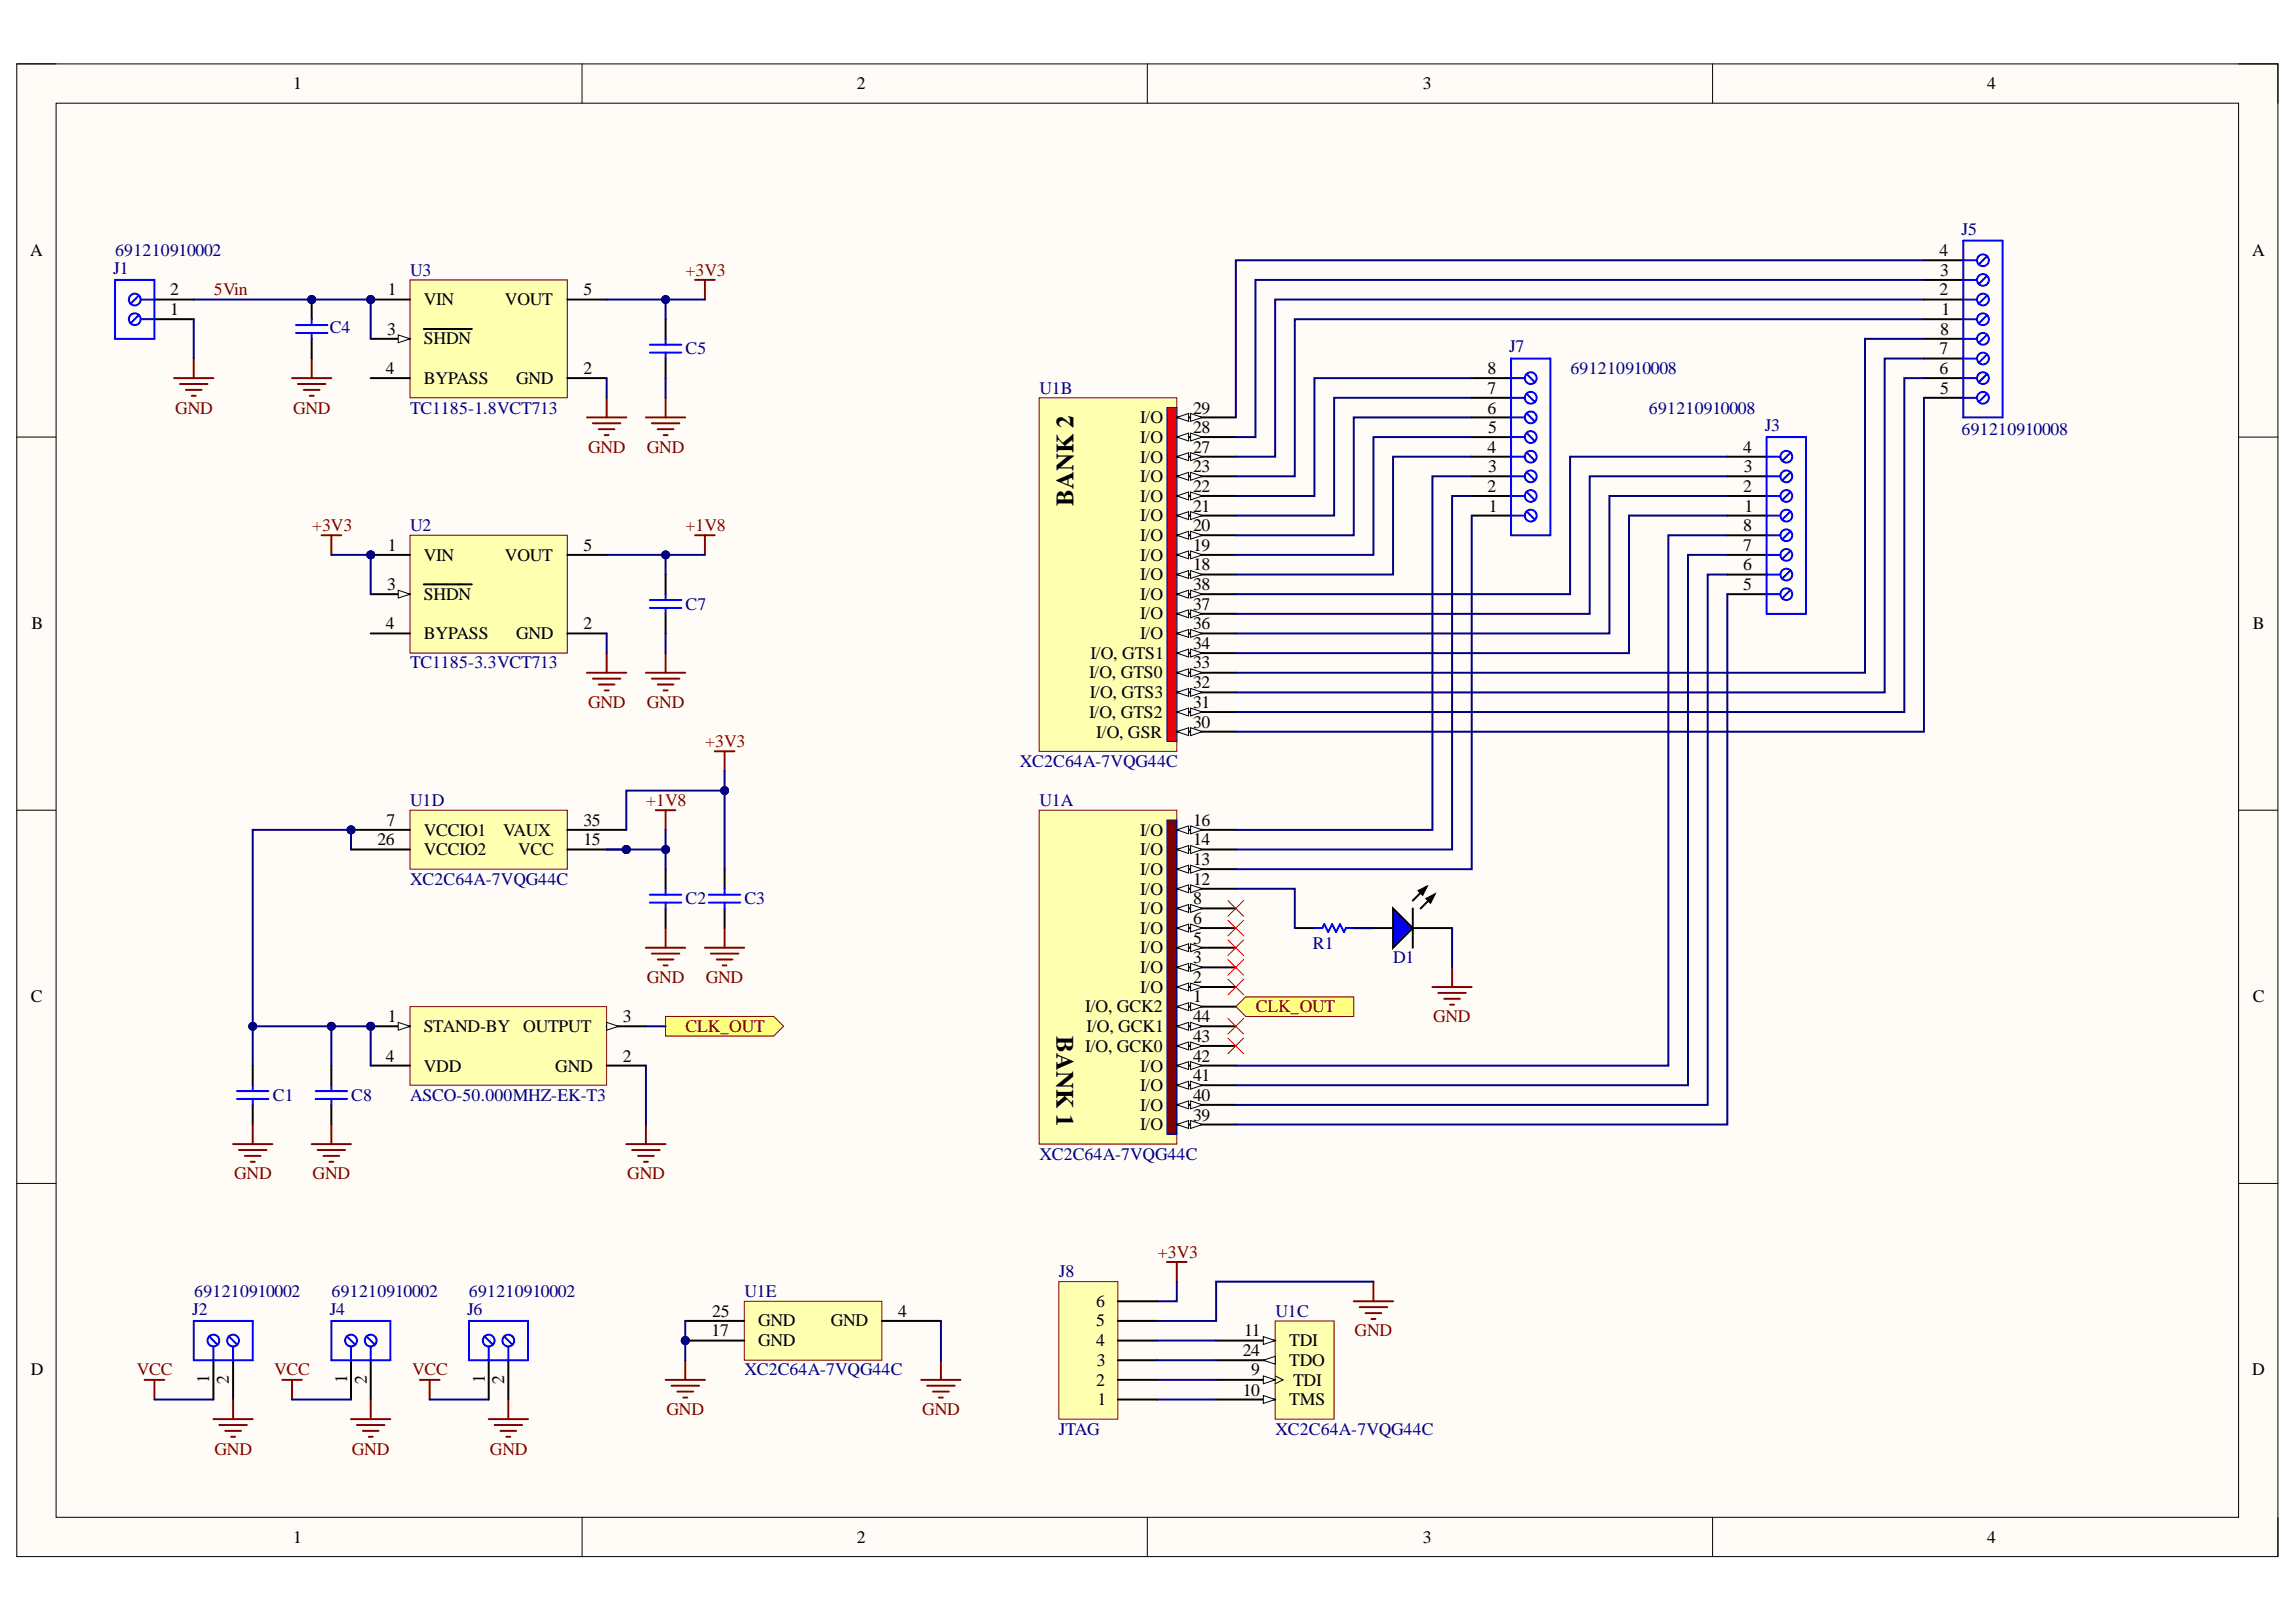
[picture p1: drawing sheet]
<svg xmlns="http://www.w3.org/2000/svg" width="297mm" height="210mm" viewBox="0 0 297 210" stroke-linecap="round" stroke-linejoin="round" font-family="sans-serif">
<defs><g id="words">
<g font-size="3.2">
<text x="138.9" y="65.4" transform="rotate(-90 138.9 65.4)">BANK 2</text>
<text x="136.7" y="134.1" transform="rotate(90 136.7 134.1)">BANK 1</text>
</g>
<g font-size="2.3">
<text x="37.9" y="11.6">1</text>
<text x="110.9" y="11.6">2</text>
<text x="184.1" y="11.6">3</text>
<text x="257.1" y="11.6">4</text>
<text x="3.9" y="33.1">A</text>
<text x="250.9" y="33.1">4</text>
<text x="251" y="35.7">3</text>
<text x="291.4" y="33.1">A</text>
<text x="22" y="40.8">1</text>
<text x="22" y="38.2">2</text>
<text x="50.2" y="38.2">1</text>
<text x="54.8" y="39.5">VIN</text>
<text x="65.3" y="39.5">VOUT</text>
<text x="75.5" y="38.2">5</text>
<text x="250.9" y="38.2">2</text>
<text x="251.2" y="40.8">1</text>
<text x="50.1" y="43.3">3</text>
<text x="54.8" y="44.6">SHDN</text>
<text x="250.9" y="45.8">7</text>
<text x="251" y="43.3">8</text>
<text x="49.9" y="48.4">4</text>
<text x="54.8" y="49.7">BYPASS</text>
<text x="66.8" y="49.7">GND</text>
<text x="75.5" y="48.4">2</text>
<text x="154.4" y="53.5">29</text>
<text x="192.4" y="53.5">6</text>
<text x="192.4" y="51">7</text>
<text x="192.4" y="48.4">8</text>
<text x="250.9" y="48.4">6</text>
<text x="251" y="51">5</text>
<text x="147.5" y="54.8">I/O</text>
<text x="147.5" y="57.3">I/O</text>
<text x="147.5" y="59.9">I/O</text>
<text x="154.4" y="56.1">28</text>
<text x="154.4" y="58.6">27</text>
<text x="192.4" y="58.6">4</text>
<text x="192.5" y="56.1">5</text>
<text x="225.5" y="58.6">4</text>
<text x="147.5" y="62.4">I/O</text>
<text x="147.5" y="64.9">I/O</text>
<text x="154.4" y="61.1">23</text>
<text x="154.4" y="63.7">22</text>
<text x="192.4" y="63.7">2</text>
<text x="192.5" y="61.1">3</text>
<text x="225.5" y="63.7">2</text>
<text x="225.6" y="61.1">3</text>
<text x="50.2" y="71.3">1</text>
<text x="75.5" y="71.3">5</text>
<text x="147.5" y="67.5">I/O</text>
<text x="147.5" y="70">I/O</text>
<text x="154.4" y="66.2">21</text>
<text x="154.4" y="68.7">20</text>
<text x="154.4" y="71.3">19</text>
<text x="192.6" y="66.2">1</text>
<text x="225.5" y="68.7">8</text>
<text x="225.5" y="71.3">7</text>
<text x="225.7" y="66.2">1</text>
<text x="50.1" y="76.4">3</text>
<text x="54.8" y="72.5">VIN</text>
<text x="54.8" y="77.6">SHDN</text>
<text x="65.3" y="72.5">VOUT</text>
<text x="147.5" y="72.5">I/O</text>
<text x="147.5" y="75.1">I/O</text>
<text x="147.5" y="77.6">I/O</text>
<text x="154.4" y="73.8">18</text>
<text x="154.4" y="76.4">38</text>
<text x="225.5" y="73.8">6</text>
<text x="225.5" y="76.4">5</text>
<text x="4.1" y="81.4">B</text>
<text x="49.9" y="81.4">4</text>
<text x="54.8" y="82.7">BYPASS</text>
<text x="66.8" y="82.7">GND</text>
<text x="75.5" y="81.4">2</text>
<text x="147.5" y="80.2">I/O</text>
<text x="147.5" y="82.7">I/O</text>
<text x="154.4" y="78.9">37</text>
<text x="154.4" y="81.4">36</text>
<text x="154.4" y="84">34</text>
<text x="291.4" y="81.4">B</text>
<text x="140.9" y="87.8">I/O, GTS0</text>
<text x="141.1" y="85.2">I/O, GTS1</text>
<text x="154.4" y="86.5">33</text>
<text x="154.4" y="89">32</text>
<text x="140.9" y="92.9">I/O, GTS2</text>
<text x="141" y="90.3">I/O, GTS3</text>
<text x="141.8" y="95.5">I/O, GSR</text>
<text x="154.4" y="91.6">31</text>
<text x="154.4" y="94.2">30</text>
<text x="50" y="106.9">7</text>
<text x="75.5" y="106.9">35</text>
<text x="154.4" y="106.9">16</text>
<text x="48.8" y="109.4">26</text>
<text x="54.8" y="108.1">VCCIO1</text>
<text x="54.8" y="110.7">VCCIO2</text>
<text x="65.1" y="108.1">VAUX</text>
<text x="67" y="110.7">VCC</text>
<text x="75.5" y="109.4">15</text>
<text x="147.5" y="113.2">I/O</text>
<text x="147.5" y="110.7">I/O</text>
<text x="147.5" y="108.1">I/O</text>
<text x="154.4" y="112">13</text>
<text x="154.4" y="109.4">14</text>
<text x="147.5" y="118.3">I/O</text>
<text x="147.5" y="115.8">I/O</text>
<text x="154.4" y="119.6">6</text>
<text x="154.4" y="117">8</text>
<text x="154.4" y="114.5">12</text>
<text x="147.5" y="125.9">I/O</text>
<text x="147.5" y="123.4">I/O</text>
<text x="147.5" y="120.8">I/O</text>
<text x="154.4" y="124.6">3</text>
<text x="154.4" y="122.1">5</text>
<text x="4" y="129.7">C</text>
<text x="140.4" y="131">I/O, GCK2</text>
<text x="147.5" y="128.4">I/O</text>
<text x="154.4" y="129.7">1</text>
<text x="154.4" y="127.2">2</text>
<text x="291.4" y="129.7">C</text>
<text x="49.9" y="137.4">4</text>
<text x="50.2" y="132.2">1</text>
<text x="54.8" y="133.5">STAND-BY</text>
<text x="67.7" y="133.5">OUTPUT</text>
<text x="80.6" y="132.2">3</text>
<text x="80.6" y="137.4">2</text>
<text x="140.4" y="136.1">I/O, GCK0</text>
<text x="140.6" y="133.5">I/O, GCK1</text>
<text x="154.4" y="137.4">42</text>
<text x="154.4" y="134.8">43</text>
<text x="154.4" y="132.2">44</text>
<text x="54.8" y="138.7">VDD</text>
<text x="71.8" y="138.7">GND</text>
<text x="147.5" y="143.7">I/O</text>
<text x="147.5" y="141.2">I/O</text>
<text x="147.5" y="138.7">I/O</text>
<text x="154.4" y="142.5">40</text>
<text x="154.4" y="139.9">41</text>
<text x="147.5" y="146.3">I/O</text>
<text x="154.4" y="145">39</text>
<text x="92.1" y="172.9">17</text>
<text x="92.2" y="170.4">25</text>
<text x="98.1" y="171.7">GND</text>
<text x="107.5" y="171.7">GND</text>
<text x="116.2" y="170.4">4</text>
<text x="141.8" y="171.7">5</text>
<text x="141.8" y="169.1">6</text>
<text x="161" y="172.9">11</text>
<text x="4" y="178">D</text>
<text x="27.1" y="178.9" transform="rotate(-90 27.1 178.9)">1</text>
<text x="29.6" y="179.1" transform="rotate(-90 29.6 179.1)">2</text>
<text x="44.9" y="178.9" transform="rotate(-90 44.9 178.9)">1</text>
<text x="47.5" y="179.1" transform="rotate(-90 47.5 179.1)">2</text>
<text x="62.7" y="178.9" transform="rotate(-90 62.7 178.9)">1</text>
<text x="65.2" y="179.1" transform="rotate(-90 65.2 179.1)">2</text>
<text x="98.1" y="174.2">GND</text>
<text x="141.8" y="179.3">2</text>
<text x="141.8" y="174.2">4</text>
<text x="141.9" y="176.7">3</text>
<text x="160.8" y="175.5">24</text>
<text x="161.9" y="178">9</text>
<text x="166.8" y="174.2">TDI</text>
<text x="166.8" y="176.7">TDO</text>
<text x="167.3" y="179.3">TDI</text>
<text x="291.4" y="178">D</text>
<text x="142" y="181.9">1</text>
<text x="160.8" y="180.6">10</text>
<text x="166.8" y="181.9">TMS</text>
<text x="37.9" y="199.6">1</text>
<text x="110.9" y="199.6">2</text>
<text x="184.1" y="199.6">3</text>
<text x="257.1" y="199.6">4</text>
</g>
<g font-size="2.3" fill="#000080">
<text x="14.6" y="35.4">J1</text>
<text x="14.9" y="33.1">691210910002</text>
<text x="53.1" y="35.7">U3</text>
<text x="253.8" y="30.4">J5</text>
<text x="42.6" y="43">C4</text>
<text x="88.7" y="45.8">C5</text>
<text x="195.2" y="45.6">J7</text>
<text x="53.1" y="53.5">TC1185-1.8VCT713</text>
<text x="134.5" y="51">U1B</text>
<text x="203.2" y="48.4">691210910008</text>
<text x="213.3" y="53.5">691210910008</text>
<text x="228.3" y="55.8">J3</text>
<text x="253.8" y="56.3">691210910008</text>
<text x="53.1" y="68.7">U2</text>
<text x="88.7" y="78.9">C7</text>
<text x="53.1" y="86.5">TC1185-3.3VCT713</text>
<text x="131.9" y="99.3">XC2C64A-7VQG44C</text>
<text x="53.1" y="104.3">U1D</text>
<text x="134.5" y="104.3">U1A</text>
<text x="53.1" y="114.5">XC2C64A-7VQG44C</text>
<text x="88.7" y="117">C2</text>
<text x="96.3" y="117">C3</text>
<text x="169.8" y="122.9">R1</text>
<text x="180.2" y="124.6">D1</text>
<text x="35.3" y="142.5">C1</text>
<text x="45.4" y="142.5">C8</text>
<text x="53.1" y="142.5">ASCO-50.000MHZ-EK-T3</text>
<text x="134.5" y="150.1">XC2C64A-7VQG44C</text>
<text x="25.1" y="167.8">691210910002</text>
<text x="42.9" y="167.8">691210910002</text>
<text x="60.7" y="167.8">691210910002</text>
<text x="96.3" y="167.8">U1E</text>
<text x="137" y="165.3">J8</text>
<text x="24.9" y="170.1">J2</text>
<text x="42.6" y="170.1">J4</text>
<text x="60.4" y="170.1">J6</text>
<text x="165" y="170.4">U1C</text>
<text x="96.3" y="178">XC2C64A-7VQG44C</text>
<text x="137" y="185.7">JTAG</text>
<text x="165" y="185.7">XC2C64A-7VQG44C</text>
</g>
<g font-size="2.3" fill="#800000">
<text x="88.7" y="35.7">+3V3</text>
<text x="27.7" y="38.2">5Vin</text>
<text x="22.7" y="53.5">GND</text>
<text x="37.9" y="53.5">GND</text>
<text x="76.1" y="58.6">GND</text>
<text x="83.7" y="58.6">GND</text>
<text x="40.4" y="68.7">+3V3</text>
<text x="88.7" y="68.7">+1V8</text>
<text x="76.1" y="91.6">GND</text>
<text x="83.7" y="91.6">GND</text>
<text x="91.2" y="96.7">+3V3</text>
<text x="83.6" y="104.3">+1V8</text>
<text x="83.7" y="127.2">GND</text>
<text x="91.3" y="127.2">GND</text>
<text x="162.5" y="131">CLK_OUT</text>
<text x="88.7" y="133.5">CLK_OUT</text>
<text x="185.4" y="132.2">GND</text>
<text x="30.3" y="152.6">GND</text>
<text x="40.4" y="152.6">GND</text>
<text x="81.2" y="152.6">GND</text>
<text x="149.8" y="162.8">+3V3</text>
<text x="175.3" y="172.9">GND</text>
<text x="17.7" y="178">VCC</text>
<text x="35.5" y="178">VCC</text>
<text x="53.3" y="178">VCC</text>
<text x="86.2" y="183.2">GND</text>
<text x="119.3" y="183.2">GND</text>
<text x="27.8" y="188.2">GND</text>
<text x="45.5" y="188.2">GND</text>
<text x="63.4" y="188.2">GND</text>
</g>
</g></defs>
<path d="M2.2 8.3h292.5v193.1h-292.5z" fill-rule="evenodd" fill="#fffcf8"/>
<path d="M2.2 8.3h292.5v193.1h-292.5z" fill="none" stroke="#000" stroke-width=".13"/>
<path d="M7.3 13.4h282.3v183h-282.3z" fill-rule="evenodd" fill="#fffcf8"/>
<g fill="none" stroke="#000" stroke-width=".13">
<path d="M2.2 8.3h5.1M7.3 13.4h282.3v183h-282.3zM75.3 8.3v5M148.4 8.3v5M221.6 8.3v5.1M289.6 8.3h5.1v5.1M2.2 56.6h5.1M289.6 56.6h5.1M2.2 104.8h5.1M289.6 104.8h5.1M2.2 153.1h5.1M289.6 153.1h5.1"/>
<path d="M75.3 196.4v5M148.4 196.4v5M221.6 196.4v5M294.7 196.4v5"/>
</g>
<g fill="none" stroke="#000" stroke-width=".25">
<path d="M20 38.8h5.1M248.9 33.7h5.1M248.9 36.2h5.1M248.9 38.8h5.1M20 41.3h5.1M248.9 41.3h5.1M248.9 43.8h5.1M248.9 46.4h5.1M248.9 48.9h5.1M248.9 51.5h5.1M27.6 176v5.1M30.2 176v5.1"/>
<path d="M45.4 176v5.1M48 176v5.1M63.2 176v5.1M65.8 176v5.1"/>
</g>
<g fill="none" stroke="#00f" stroke-width=".25">
<path d="M14.9 36.2h5.1v7.6h-5.1zM18 38.2l-1.1 1.1M18.2 38.8h1.8M254 33.7h1.8M254 36.2h1.8M254 38.8h1.8M254 31.1h5.1v22.9h-5.1zM257.1 33.1l-1.1 1.1M257.1 35.7l-1.1 1.1M257.1 38.2l-1.1 1.1M18 40.8l-1.1 1M18.2 41.3h1.8"/>
<path d="M254 41.3h1.8M254 43.8h1.8M254 46.4h1.8M254 48.9h1.8M254 51.5h1.8M257.1 40.8l-1.1 1.1M257.1 43.3l-1.1 1.1M257.1 45.9l-1.1 1M257.1 48.4l-1.1 1.1M257.1 50.9l-1.1 1.1M25.1 170.9h7.6v5.1h-7.6zM27.1 172.9l1 1.1"/>
<path d="M27.6 174.2v1.8M29.6 172.9l1.1 1.1M30.2 174.2v1.8M42.9 170.9h7.6v5.1h-7.6v-5.1M44.9 172.9l1.1 1.1M45.4 174.2v1.8M47.4 172.9l1.1 1.1M48 174.2v1.8M60.7 170.9h7.6v5.1h-7.6zM62.7 172.9l1.1 1.1M63.2 174.2v1.8M65.2 172.9l1.1 1.1"/>
<path d="M65.8 174.2v1.8"/>
<circle cx="17.4" cy="38.8" r=".76"/>
<circle cx="256.5" cy="38.8" r=".76"/>
<circle cx="256.5" cy="33.7" r=".76"/>
<circle cx="256.5" cy="36.2" r=".76"/>
<circle cx="17.4" cy="41.3" r=".76"/>
<circle cx="256.5" cy="46.4" r=".76"/>
<circle cx="256.5" cy="43.9" r=".76"/>
<circle cx="256.5" cy="48.9" r=".76"/>
<circle cx="256.5" cy="41.3" r=".76"/>
<circle cx="256.5" cy="51.5" r=".76"/>
<circle cx="27.6" cy="173.5" r=".76"/>
<circle cx="30.1" cy="173.5" r=".76"/>
<circle cx="45.4" cy="173.5" r=".76"/>
<circle cx="48" cy="173.5" r=".76"/>
<circle cx="63.2" cy="173.5" r=".76"/>
<circle cx="65.8" cy="173.5" r=".76"/>
</g>
<g fill="none" stroke="#800000" stroke-width=".25">
<path d="M22.5 48.9h5.1M23.3 49.7h3.5M24 50.5h2.1M24.8 51.2h.5M25.1 46.4v2.5M18.7 178.6h2.6M20 178.6v2.5M36.5 178.6h2.6M37.8 178.6v2.5M54.3 178.6h2.6M55.6 178.6v2.5M27.6 183.7h5.1"/>
<path d="M28.4 184.4h3.5M29.1 185.2h2.1M29.9 185.9h.5M30.2 181.1v2.6M45.4 183.7h5.1M46.2 184.4h3.5M46.9 185.2h2.1M47.7 185.9h.5M48 181.1v2.6M63.2 183.7h5.1M64 184.4h3.6M64.7 185.2h2.1"/>
<path d="M65.5 185.9h.5M65.8 181.1v2.6"/>
</g>
<path d="M134.4 51.5h17.8v45.7h-17.8z" fill-rule="evenodd" fill="#ffffb0"/>
<path d="M134.4 51.5h17.8v45.7h-17.8z" fill="none" stroke="#800000" stroke-width=".13"/>
<path d="M151 52.7h1.2v43.3h-1.2z" fill-rule="evenodd" fill="#f00"/>
<path d="M151 52.7h1.2v43.3h-1.2z" fill="none" stroke="#000080" stroke-width=".13"/>
<path d="M152.2 54h7.7" fill="none" stroke="#000" stroke-width=".25"/>
<path d="M152.2 54l1.6-.5v1z" fill="#f8fcff"/>
<path d="M152.2 54l1.6-.5v1z" fill="none" stroke="#000" stroke-width=".13"/>
<path d="M154 53.5l1.6 .5-1.6 .5z" fill="#f8fcff"/>
<path d="M154 53.5l1.6 .5-1.6 .5z" fill="none" stroke="#000" stroke-width=".13"/>
<path d="M152.2 56.6h7.7" fill="none" stroke="#000" stroke-width=".25"/>
<path d="M152.2 56.6l1.6-.6v1.1z" fill="#f8fcff"/>
<path d="M152.2 56.6l1.6-.6v1.1z" fill="none" stroke="#000" stroke-width=".13"/>
<path d="M154 56l1.6 .6-1.6 .5z" fill="#f8fcff"/>
<path d="M154 56l1.6 .6-1.6 .5z" fill="none" stroke="#000" stroke-width=".13"/>
<path d="M152.2 59.1h7.7" fill="none" stroke="#000" stroke-width=".25"/>
<path d="M152.2 59.1l1.6-.5v1z" fill="#f8fcff"/>
<path d="M152.2 59.1l1.6-.5v1z" fill="none" stroke="#000" stroke-width=".13"/>
<path d="M154 58.6l1.6 .5-1.6 .5z" fill="#f8fcff"/>
<path d="M154 58.6l1.6 .5-1.6 .5z" fill="none" stroke="#000" stroke-width=".13"/>
<path d="M152.2 61.6h7.7" fill="none" stroke="#000" stroke-width=".25"/>
<path d="M152.2 61.6l1.6-.5v1.1z" fill="#f8fcff"/>
<path d="M152.2 61.6l1.6-.5v1.1z" fill="none" stroke="#000" stroke-width=".13"/>
<path d="M154 61.1l1.6 .5-1.6 .6z" fill="#f8fcff"/>
<path d="M154 61.1l1.6 .5-1.6 .6z" fill="none" stroke="#000" stroke-width=".13"/>
<path d="M152.2 64.2h7.7" fill="none" stroke="#000" stroke-width=".25"/>
<path d="M152.2 64.2l1.6-.5v1z" fill="#f8fcff"/>
<path d="M152.2 64.2l1.6-.5v1z" fill="none" stroke="#000" stroke-width=".13"/>
<path d="M154 63.7l1.6 .5-1.6 .5z" fill="#f8fcff"/>
<path d="M154 63.7l1.6 .5-1.6 .5z" fill="none" stroke="#000" stroke-width=".13"/>
<path d="M152.2 66.7h7.7" fill="none" stroke="#000" stroke-width=".25"/>
<path d="M152.2 66.7l1.6-.5v1z" fill="#f8fcff"/>
<path d="M152.2 66.7l1.6-.5v1z" fill="none" stroke="#000" stroke-width=".13"/>
<path d="M154 66.2l1.6 .5-1.6 .5z" fill="#f8fcff"/>
<path d="M154 66.2l1.6 .5-1.6 .5z" fill="none" stroke="#000" stroke-width=".13"/>
<path d="M152.2 69.3h7.7" fill="none" stroke="#000" stroke-width=".25"/>
<path d="M152.2 69.3l1.6-.5v1z" fill="#f8fcff"/>
<path d="M152.2 69.3l1.6-.5v1z" fill="none" stroke="#000" stroke-width=".13"/>
<path d="M154 68.8l1.6 .5-1.6 .5z" fill="#f8fcff"/>
<path d="M154 68.8l1.6 .5-1.6 .5z" fill="none" stroke="#000" stroke-width=".13"/>
<path d="M152.2 71.8h7.7" fill="none" stroke="#000" stroke-width=".25"/>
<path d="M152.2 71.8l1.6-.5v1z" fill="#f8fcff"/>
<path d="M152.2 71.8l1.6-.5v1z" fill="none" stroke="#000" stroke-width=".13"/>
<path d="M154 71.3l1.6 .5-1.6 .5z" fill="#f8fcff"/>
<path d="M154 71.3l1.6 .5-1.6 .5z" fill="none" stroke="#000" stroke-width=".13"/>
<path d="M152.2 74.3h7.7" fill="none" stroke="#000" stroke-width=".25"/>
<path d="M152.2 74.3l1.6-.5v1.1z" fill="#f8fcff"/>
<path d="M152.2 74.3l1.6-.5v1.1z" fill="none" stroke="#000" stroke-width=".13"/>
<path d="M154 73.8l1.6 .5-1.6 .6z" fill="#f8fcff"/>
<path d="M154 73.8l1.6 .5-1.6 .6z" fill="none" stroke="#000" stroke-width=".13"/>
<path d="M152.2 76.9h7.7" fill="none" stroke="#000" stroke-width=".25"/>
<path d="M152.2 76.9l1.6-.5v1z" fill="#f8fcff"/>
<path d="M152.2 76.9l1.6-.5v1z" fill="none" stroke="#000" stroke-width=".13"/>
<path d="M154 76.4l1.6 .5-1.6 .5z" fill="#f8fcff"/>
<path d="M154 76.4l1.6 .5-1.6 .5z" fill="none" stroke="#000" stroke-width=".13"/>
<path d="M152.2 79.4h7.7" fill="none" stroke="#000" stroke-width=".25"/>
<path d="M152.2 79.4l1.6-.5v1z" fill="#f8fcff"/>
<path d="M152.2 79.4l1.6-.5v1z" fill="none" stroke="#000" stroke-width=".13"/>
<path d="M154 78.9l1.6 .5-1.6 .5z" fill="#f8fcff"/>
<path d="M154 78.9l1.6 .5-1.6 .5z" fill="none" stroke="#000" stroke-width=".13"/>
<path d="M152.2 82h7.7" fill="none" stroke="#000" stroke-width=".25"/>
<path d="M152.2 82l1.6-.5v1z" fill="#f8fcff"/>
<path d="M152.2 82l1.6-.5v1z" fill="none" stroke="#000" stroke-width=".13"/>
<path d="M154 81.5l1.6 .5-1.6 .5z" fill="#f8fcff"/>
<path d="M154 81.5l1.6 .5-1.6 .5z" fill="none" stroke="#000" stroke-width=".13"/>
<path d="M152.2 84.5h7.7" fill="none" stroke="#000" stroke-width=".25"/>
<path d="M152.2 84.5l1.6-.5v1z" fill="#f8fcff"/>
<path d="M152.2 84.5l1.6-.5v1z" fill="none" stroke="#000" stroke-width=".13"/>
<path d="M154 84l1.6 .5-1.6 .5z" fill="#f8fcff"/>
<path d="M154 84l1.6 .5-1.6 .5z" fill="none" stroke="#000" stroke-width=".13"/>
<path d="M152.2 87.1h7.7" fill="none" stroke="#000" stroke-width=".25"/>
<path d="M152.2 87.1l1.6-.5v1z" fill="#f8fcff"/>
<path d="M152.2 87.1l1.6-.5v1z" fill="none" stroke="#000" stroke-width=".13"/>
<path d="M154 86.6l1.6 .5-1.6 .5z" fill="#f8fcff"/>
<path d="M154 86.6l1.6 .5-1.6 .5z" fill="none" stroke="#000" stroke-width=".13"/>
<path d="M152.2 89.6h7.7" fill="none" stroke="#000" stroke-width=".25"/>
<path d="M152.2 89.6l1.6-.5v1z" fill="#f8fcff"/>
<path d="M152.2 89.6l1.6-.5v1z" fill="none" stroke="#000" stroke-width=".13"/>
<path d="M154 89.1l1.6 .5-1.6 .5z" fill="#f8fcff"/>
<path d="M154 89.1l1.6 .5-1.6 .5z" fill="none" stroke="#000" stroke-width=".13"/>
<path d="M152.2 92.1h7.7" fill="none" stroke="#000" stroke-width=".25"/>
<path d="M152.2 92.1l1.6-.5v1.1z" fill="#f8fcff"/>
<path d="M152.2 92.1l1.6-.5v1.1z" fill="none" stroke="#000" stroke-width=".13"/>
<path d="M154 91.6l1.6 .5-1.6 .6z" fill="#f8fcff"/>
<path d="M154 91.6l1.6 .5-1.6 .6z" fill="none" stroke="#000" stroke-width=".13"/>
<path d="M152.2 94.7h7.7" fill="none" stroke="#000" stroke-width=".25"/>
<path d="M152.2 94.7l1.6-.5v1z" fill="#f8fcff"/>
<path d="M152.2 94.7l1.6-.5v1z" fill="none" stroke="#000" stroke-width=".13"/>
<path d="M154 94.2l1.6 .5-1.6 .5z" fill="#f8fcff"/>
<path d="M154 94.2l1.6 .5-1.6 .5z" fill="none" stroke="#000" stroke-width=".13"/>
<path d="M165 170.9h7.6v12.8h-7.6z" fill-rule="evenodd" fill="#ffffb0"/>
<path d="M165 170.9h7.6v12.8h-7.6z" fill="none" stroke="#800000" stroke-width=".13"/>
<path d="M157.3 178.6h7.7" fill="none" stroke="#000" stroke-width=".25"/>
<path d="M163.4 178.1l1.6 .5-1.6 .5z" fill="#f8fcff"/>
<path d="M163.4 178.1l1.6 .5-1.6 .5zM165 178.1l1 .5-1 .5" fill="none" stroke="#000" stroke-width=".13"/>
<path d="M157.3 173.5h7.7" fill="none" stroke="#000" stroke-width=".25"/>
<path d="M163.4 173l1.6 .5-1.6 .5z" fill="#f8fcff"/>
<path d="M163.4 173l1.6 .5-1.6 .5z" fill="none" stroke="#000" stroke-width=".13"/>
<path d="M157.3 176h7.7" fill="none" stroke="#000" stroke-width=".25"/>
<path d="M163.4 176l1.6-.5v1z" fill="#f8fcff"/>
<path d="M163.4 176l1.6-.5v1z" fill="none" stroke="#000" stroke-width=".13"/>
<path d="M157.3 181.1h7.7" fill="none" stroke="#000" stroke-width=".25"/>
<path d="M163.4 180.6l1.6 .5-1.6 .5z" fill="#f8fcff"/>
<path d="M163.4 180.6l1.6 .5-1.6 .5z" fill="none" stroke="#000" stroke-width=".13"/>
<circle cx="81" cy="109.9" r=".51" fill="#000080"/>
<circle cx="81" cy="109.9" r=".51" fill="none" stroke="#000080" stroke-width=".13"/>
<circle cx="45.4" cy="107.4" r=".51" fill="#000080"/>
<circle cx="45.4" cy="107.4" r=".51" fill="none" stroke="#000080" stroke-width=".13"/>
<path d="M53 104.8h20.4v7.7h-20.4z" fill-rule="evenodd" fill="#ffffb0"/>
<path d="M53 104.8h20.4v7.7h-20.4z" fill="none" stroke="#800000" stroke-width=".13"/>
<path d="M73.4 107.4h7.6M73.4 109.9h7.6" fill="none" stroke="#000" stroke-width=".25"/>
<circle cx="81" cy="109.9" r=".51" fill="#000080"/>
<circle cx="81" cy="109.9" r=".51" fill="none" stroke="#000080" stroke-width=".13"/>
<path d="M45.4 107.4h7.6" fill="none" stroke="#000" stroke-width=".25"/>
<circle cx="45.4" cy="107.4" r=".51" fill="#000080"/>
<circle cx="45.4" cy="107.4" r=".51" fill="none" stroke="#000080" stroke-width=".13"/>
<path d="M45.4 109.9h7.6" fill="none" stroke="#000" stroke-width=".25"/>
<circle cx="88.7" cy="173.5" r=".51" fill="#000080"/>
<circle cx="88.7" cy="173.5" r=".51" fill="none" stroke="#000080" stroke-width=".13"/>
<path d="M96.3 168.4h17.8v7.6h-17.8z" fill-rule="evenodd" fill="#ffffb0"/>
<path d="M96.3 168.4h17.8v7.6h-17.8z" fill="none" stroke="#800000" stroke-width=".13"/>
<path d="M88.7 173.5h7.6M114.1 170.9h7.6" fill="none" stroke="#000" stroke-width=".25"/>
<circle cx="88.7" cy="173.5" r=".51" fill="#000080"/>
<circle cx="88.7" cy="173.5" r=".51" fill="none" stroke="#000080" stroke-width=".13"/>
<path d="M190.4 59.1h5.1M190.4 56.6h5.1M190.4 54h5.1M190.4 51.5h5.1M190.4 48.9h5.1M190.4 66.7h5.1M190.4 64.2h5.1M190.4 61.6h5.1M88.7 170.9h7.6" fill="none" stroke="#000" stroke-width=".25"/>
<path d="M86.1 178.6h5.1M86.9 179.3h3.5M88.7 176v2.6M119.2 178.6h5.1M119.9 179.3h3.6M121.7 176v2.6M87.6 180.1h2.1M88.4 180.9h.5M120.7 180.1h2M121.5 180.9h.5" fill="none" stroke="#800000" stroke-width=".25"/>
<g fill="none" stroke="#00f" stroke-width=".25">
<path d="M195.5 59.1h1.8M195.5 56.6h1.8M195.5 54h1.8M195.5 51.5h1.8M195.5 46.4h5.1v22.9h-5.1zM195.5 48.9h1.8M197.5 58.6l1.1 1M197.5 56l1.1 1.1M197.5 53.5l1.1 1.1M197.5 50.9l1.1 1.1M197.5 48.4l1.1 1.1M195.5 66.7h1.8"/>
<path d="M195.5 64.2h1.8M195.5 61.6h1.8M197.5 66.2l1.1 1.1M197.5 63.6l1.1 1.1M197.5 61.1l1.1 1.1"/>
<circle cx="198" cy="59.1" r=".76"/>
<circle cx="198" cy="48.9" r=".76"/>
<circle cx="198" cy="54" r=".76"/>
<circle cx="198" cy="51.5" r=".77"/>
<circle cx="198" cy="56.6" r=".77"/>
<circle cx="198" cy="64.2" r=".76"/>
<circle cx="198" cy="61.6" r=".77"/>
<circle cx="198" cy="66.7" r=".77"/>
</g>
<path d="M134.4 104.8h17.8v43.3h-17.8z" fill-rule="evenodd" fill="#ffffb0"/>
<path d="M134.4 104.8h17.8v43.3h-17.8z" fill="none" stroke="#800000" stroke-width=".13"/>
<path d="M151 106.1h1.2v40.7h-1.2z" fill-rule="evenodd" fill="#800000"/>
<path d="M151 106.1h1.2v40.7h-1.2z" fill="none" stroke="#000080" stroke-width=".13"/>
<path d="M152.2 145.5h7.7" fill="none" stroke="#000" stroke-width=".25"/>
<path d="M152.2 145.5l1.6-.5v1z" fill="#f8fcff"/>
<path d="M152.2 145.5l1.6-.5v1z" fill="none" stroke="#000" stroke-width=".13"/>
<path d="M154 145l1.6 .5-1.6 .5z" fill="#f8fcff"/>
<path d="M154 145l1.6 .5-1.6 .5z" fill="none" stroke="#000" stroke-width=".13"/>
<path d="M152.2 143h7.7" fill="none" stroke="#000" stroke-width=".25"/>
<path d="M152.2 143l1.6-.5v1z" fill="#f8fcff"/>
<path d="M152.2 143l1.6-.5v1z" fill="none" stroke="#000" stroke-width=".13"/>
<path d="M154 142.5l1.6 .5-1.6 .5z" fill="#f8fcff"/>
<path d="M154 142.5l1.6 .5-1.6 .5z" fill="none" stroke="#000" stroke-width=".13"/>
<path d="M152.2 140.4h7.7" fill="none" stroke="#000" stroke-width=".25"/>
<path d="M152.2 140.4l1.6-.5v1z" fill="#f8fcff"/>
<path d="M152.2 140.4l1.6-.5v1z" fill="none" stroke="#000" stroke-width=".13"/>
<path d="M154 139.9l1.6 .5-1.6 .5z" fill="#f8fcff"/>
<path d="M154 139.9l1.6 .5-1.6 .5z" fill="none" stroke="#000" stroke-width=".13"/>
<path d="M152.2 137.9h7.7" fill="none" stroke="#000" stroke-width=".25"/>
<path d="M152.2 137.9l1.6-.5v1z" fill="#f8fcff"/>
<path d="M152.2 137.9l1.6-.5v1z" fill="none" stroke="#000" stroke-width=".13"/>
<path d="M154 137.4l1.6 .5-1.6 .5z" fill="#f8fcff"/>
<path d="M154 137.4l1.6 .5-1.6 .5z" fill="none" stroke="#000" stroke-width=".13"/>
<path d="M152.2 135.4h7.7" fill="none" stroke="#000" stroke-width=".25"/>
<path d="M152.2 135.4l1.6-.6v1.1z" fill="#f8fcff"/>
<path d="M152.2 135.4l1.6-.6v1.1z" fill="none" stroke="#000" stroke-width=".13"/>
<path d="M154 134.8l1.6 .6-1.6 .5z" fill="#f8fcff"/>
<path d="M154 134.8l1.6 .6-1.6 .5z" fill="none" stroke="#000" stroke-width=".13"/>
<path d="M152.2 132.8h7.7" fill="none" stroke="#000" stroke-width=".25"/>
<path d="M152.2 132.8l1.6-.5v1z" fill="#f8fcff"/>
<path d="M152.2 132.8l1.6-.5v1z" fill="none" stroke="#000" stroke-width=".13"/>
<path d="M154 132.3l1.6 .5-1.6 .5z" fill="#f8fcff"/>
<path d="M154 132.3l1.6 .5-1.6 .5z" fill="none" stroke="#000" stroke-width=".13"/>
<path d="M152.2 130.3h7.7" fill="none" stroke="#000" stroke-width=".25"/>
<path d="M152.2 130.3l1.6-.5v1z" fill="#f8fcff"/>
<path d="M152.2 130.3l1.6-.5v1z" fill="none" stroke="#000" stroke-width=".13"/>
<path d="M154 129.8l1.6 .5-1.6 .5z" fill="#f8fcff"/>
<path d="M154 129.8l1.6 .5-1.6 .5z" fill="none" stroke="#000" stroke-width=".13"/>
<path d="M152.2 127.7h7.7" fill="none" stroke="#000" stroke-width=".25"/>
<path d="M152.2 127.7l1.6-.5v1z" fill="#f8fcff"/>
<path d="M152.2 127.7l1.6-.5v1z" fill="none" stroke="#000" stroke-width=".13"/>
<path d="M154 127.2l1.6 .5-1.6 .5z" fill="#f8fcff"/>
<path d="M154 127.2l1.6 .5-1.6 .5z" fill="none" stroke="#000" stroke-width=".13"/>
<path d="M152.2 125.2h7.7" fill="none" stroke="#000" stroke-width=".25"/>
<path d="M152.2 125.2l1.6-.5v1z" fill="#f8fcff"/>
<path d="M152.2 125.2l1.6-.5v1z" fill="none" stroke="#000" stroke-width=".13"/>
<path d="M154 124.7l1.6 .5-1.6 .5z" fill="#f8fcff"/>
<path d="M154 124.7l1.6 .5-1.6 .5z" fill="none" stroke="#000" stroke-width=".13"/>
<path d="M152.2 122.6h7.7" fill="none" stroke="#000" stroke-width=".25"/>
<path d="M152.2 122.6l1.6-.5v1.1z" fill="#f8fcff"/>
<path d="M152.2 122.6l1.6-.5v1.1z" fill="none" stroke="#000" stroke-width=".13"/>
<path d="M154 122.1l1.6 .5-1.6 .6z" fill="#f8fcff"/>
<path d="M154 122.1l1.6 .5-1.6 .6z" fill="none" stroke="#000" stroke-width=".13"/>
<path d="M152.2 120.1h7.7" fill="none" stroke="#000" stroke-width=".25"/>
<path d="M152.2 120.1l1.6-.5v1z" fill="#f8fcff"/>
<path d="M152.2 120.1l1.6-.5v1z" fill="none" stroke="#000" stroke-width=".13"/>
<path d="M154 119.6l1.6 .5-1.6 .5z" fill="#f8fcff"/>
<path d="M154 119.6l1.6 .5-1.6 .5z" fill="none" stroke="#000" stroke-width=".13"/>
<path d="M152.2 117.6h7.7" fill="none" stroke="#000" stroke-width=".25"/>
<path d="M152.2 117.6l1.6-.5v1z" fill="#f8fcff"/>
<path d="M152.2 117.6l1.6-.5v1z" fill="none" stroke="#000" stroke-width=".13"/>
<path d="M154 117.1l1.6 .5-1.6 .5z" fill="#f8fcff"/>
<path d="M154 117.1l1.6 .5-1.6 .5z" fill="none" stroke="#000" stroke-width=".13"/>
<path d="M152.2 115h7.7" fill="none" stroke="#000" stroke-width=".25"/>
<path d="M152.2 115l1.6-.5v1z" fill="#f8fcff"/>
<path d="M152.2 115l1.6-.5v1z" fill="none" stroke="#000" stroke-width=".13"/>
<path d="M154 114.5l1.6 .5-1.6 .5z" fill="#f8fcff"/>
<path d="M154 114.5l1.6 .5-1.6 .5z" fill="none" stroke="#000" stroke-width=".13"/>
<path d="M152.2 112.5h7.7" fill="none" stroke="#000" stroke-width=".25"/>
<path d="M152.2 112.5l1.6-.5v1z" fill="#f8fcff"/>
<path d="M152.2 112.5l1.6-.5v1z" fill="none" stroke="#000" stroke-width=".13"/>
<path d="M154 112l1.6 .5-1.6 .5z" fill="#f8fcff"/>
<path d="M154 112l1.6 .5-1.6 .5z" fill="none" stroke="#000" stroke-width=".13"/>
<path d="M152.2 109.9h7.7" fill="none" stroke="#000" stroke-width=".25"/>
<path d="M152.2 109.9l1.6-.5v1z" fill="#f8fcff"/>
<path d="M152.2 109.9l1.6-.5v1z" fill="none" stroke="#000" stroke-width=".13"/>
<path d="M154 109.4l1.6 .5-1.6 .5z" fill="#f8fcff"/>
<path d="M154 109.4l1.6 .5-1.6 .5z" fill="none" stroke="#000" stroke-width=".13"/>
<path d="M152.2 107.4h7.7" fill="none" stroke="#000" stroke-width=".25"/>
<path d="M152.2 107.4l1.6-.5v1z" fill="#f8fcff"/>
<path d="M152.2 107.4l1.6-.5v1z" fill="none" stroke="#000" stroke-width=".13"/>
<path d="M154 106.9l1.6 .5-1.6 .5z" fill="#f8fcff"/>
<path d="M154 106.9l1.6 .5-1.6 .5z" fill="none" stroke="#000" stroke-width=".13"/>
<path d="M223.5 59.1h5.1M223.5 61.6h5.1M223.5 64.2h5.1M223.5 66.7h5.1M223.5 69.3h5.1M223.5 71.8h5.1M223.5 74.4h5.1M223.5 76.9h5.1" fill="none" stroke="#000" stroke-width=".25"/>
<g fill="none" stroke="#00f" stroke-width=".25">
<path d="M228.6 59.1h1.7M228.6 56.6h5v22.8h-5zM231.6 58.6l-1 1M228.6 61.6h1.7M228.6 64.2h1.7M228.6 66.7h1.7M228.6 69.3h1.7M228.6 71.8h1.7M228.6 74.4h1.7M228.6 76.9h1.7M231.6 61.1l-1 1.1M231.6 63.6l-1 1.1"/>
<path d="M231.6 66.2l-1 1.1M231.6 68.7l-1 1.1M231.6 71.3l-1 1M231.6 73.8l-1 1.1M231.6 76.4l-1 1"/>
<circle cx="231.1" cy="59.1" r=".76"/>
<circle cx="231.1" cy="71.8" r=".76"/>
<circle cx="231.1" cy="76.9" r=".76"/>
<circle cx="231.1" cy="64.2" r=".76"/>
<circle cx="231.1" cy="74.4" r=".76"/>
<circle cx="231.1" cy="69.3" r=".76"/>
<circle cx="231.1" cy="61.6" r=".76"/>
<circle cx="231.1" cy="66.7" r=".76"/>
</g>
<circle cx="48" cy="38.8" r=".51" fill="#000080"/>
<circle cx="48" cy="38.8" r=".51" fill="none" stroke="#000080" stroke-width=".13"/>
<path d="M53 36.2h20.4v15.3h-20.4z" fill-rule="evenodd" fill="#ffffb0"/>
<path d="M53 36.2h20.4v15.3h-20.4z" fill="none" stroke="#800000" stroke-width=".13"/>
<path d="M48 38.8h5" fill="none" stroke="#000" stroke-width=".25"/>
<circle cx="48" cy="38.8" r=".51" fill="#000080"/>
<circle cx="48" cy="38.8" r=".51" fill="none" stroke="#000080" stroke-width=".13"/>
<path d="M48 43.8h5M73.4 48.9h5.1" fill="none" stroke="#000" stroke-width=".25"/>
<path d="M51.5 43.3l1.5 .5-1.5 .6z" fill="#f8fcff"/>
<path d="M51.5 43.3l1.5 .5-1.5 .6z" fill="none" stroke="#000" stroke-width=".13"/>
<path d="M73.4 38.8h5.1M48 48.9h5M54.8 42.6h6.2" fill="none" stroke="#000" stroke-width=".25"/>
<circle cx="48" cy="71.8" r=".51" fill="#000080"/>
<circle cx="48" cy="71.8" r=".51" fill="none" stroke="#000080" stroke-width=".13"/>
<path d="M53 69.3h20.4v15.2h-20.4z" fill-rule="evenodd" fill="#ffffb0"/>
<path d="M53 69.3h20.4v15.2h-20.4z" fill="none" stroke="#800000" stroke-width=".13"/>
<path d="M48 71.8h5" fill="none" stroke="#000" stroke-width=".25"/>
<circle cx="48" cy="71.8" r=".51" fill="#000080"/>
<circle cx="48" cy="71.8" r=".51" fill="none" stroke="#000080" stroke-width=".13"/>
<path d="M48 76.9h5M73.4 82h5.1" fill="none" stroke="#000" stroke-width=".25"/>
<path d="M51.5 76.4l1.5 .5-1.5 .5z" fill="#f8fcff"/>
<path d="M51.5 76.4l1.5 .5-1.5 .5z" fill="none" stroke="#000" stroke-width=".13"/>
<path d="M86.1 41.3v2.5M86.1 46.4v2.5M54.8 75.6h6.2M73.4 71.8h5.1M48 82h5" fill="none" stroke="#000" stroke-width=".25"/>
<g fill="none" stroke="#800000" stroke-width=".25">
<path d="M89.9 36.2h2.6M91.2 36.2v2.6M37.8 48.9h5.1M38.5 49.7h3.6M39.3 50.5h2M40.1 51.2h.5M40.3 46.4v2.5M75.9 54h5.1M76.7 54.8h3.6M77.5 55.5h2M78.2 56.3h.5M78.5 51.5v2.5"/>
<path d="M83.6 54h5.1M84.3 54.8h3.6M85.1 55.5h2M85.9 56.3h.5M86.1 51.5v2.5M75.9 87.1h5.1M76.7 87.8h3.6M77.5 88.6h2M78.2 89.3h.5M78.5 84.5v2.6"/>
</g>
<path d="M84.1 44.6h4M84.1 45.6h4M86.1 43.8v.8M86.1 45.6v.8" fill="none" stroke="#00f" stroke-width=".25"/>
<circle cx="40.3" cy="38.8" r=".51" fill="#000080"/>
<circle cx="40.3" cy="38.8" r=".51" fill="none" stroke="#000080" stroke-width=".13"/>
<path d="M40.3 38.8v2.5M40.3 43.8v2.6" fill="none" stroke="#000" stroke-width=".25"/>
<circle cx="40.3" cy="38.8" r=".51" fill="#000080"/>
<circle cx="40.3" cy="38.8" r=".51" fill="none" stroke="#000080" stroke-width=".13"/>
<path d="M38.3 42.1h4.1M38.3 43.1h4.1M40.3 41.3v.8M40.3 43.1v.7M84.1 77.7h4M84.1 78.7h4M86.1 76.9v.8M86.1 78.7v.7" fill="none" stroke="#00f" stroke-width=".25"/>
<path d="M41.6 69.3h2.5M42.9 69.3v2.5M89.9 69.3h2.6M91.2 69.3v2.5M83.6 87.1h5.1M84.3 87.8h3.6M85.1 88.6h2M85.9 89.3h.5M86.1 84.5v2.6" fill="none" stroke="#800000" stroke-width=".25"/>
<path d="M86.1 74.3v2.6M86.1 79.4v2.6" fill="none" stroke="#000" stroke-width=".25"/>
<circle cx="48" cy="132.8" r=".51" fill="#000080"/>
<circle cx="48" cy="132.8" r=".51" fill="none" stroke="#000080" stroke-width=".13"/>
<path d="M53 130.3h25.5v10.1h-25.5z" fill-rule="evenodd" fill="#ffffb0"/>
<path d="M53 130.3h25.5v10.1h-25.5z" fill="none" stroke="#800000" stroke-width=".13"/>
<path d="M48 132.8h5" fill="none" stroke="#000" stroke-width=".25"/>
<path d="M51.5 132.3l1.5 .5-1.5 .5z" fill="#f8fcff"/>
<path d="M51.5 132.3l1.5 .5-1.5 .5z" fill="none" stroke="#000" stroke-width=".13"/>
<circle cx="48" cy="132.8" r=".51" fill="#000080"/>
<circle cx="48" cy="132.8" r=".51" fill="none" stroke="#000080" stroke-width=".13"/>
<path d="M78.5 132.8h5.1" fill="none" stroke="#000" stroke-width=".25"/>
<path d="M78.5 132.3l1.5 .5-1.5 .5z" fill="#f8fcff"/>
<path d="M78.5 132.3l1.5 .5-1.5 .5z" fill="none" stroke="#000" stroke-width=".13"/>
<path d="M32.7 137.9v2.5M42.9 137.9v2.5M48 137.9h5M78.5 137.9h5.1M32.7 143v2.5M42.9 143v2.5" fill="none" stroke="#000" stroke-width=".25"/>
<path d="M30.7 141.2h4M30.7 142.2h4M32.7 140.4v.8M32.7 142.2v.8M40.8 141.2h4.1M40.8 142.2h4.1M42.9 140.4v.8M42.9 142.2v.8" fill="none" stroke="#00f" stroke-width=".25"/>
<g fill="none" stroke="#800000" stroke-width=".25">
<path d="M30.2 148.1h5M30.9 148.8h3.6M31.7 149.6h2M32.4 150.3h.5M32.7 145.5v2.6M40.3 148.1h5.1M41.1 148.8h3.5M41.9 149.6h2M42.6 150.3h.5M42.9 145.5v2.6M81 148.1h5.1M81.8 148.8h3.5"/>
<path d="M82.5 149.6h2.1M83.3 150.3h.5M83.6 145.5v2.6"/>
</g>
<path d="M86.1 131.5h14l1.3 1.3-1.3 1.3h-14z" fill-rule="evenodd" fill="#ffff80"/>
<path d="M86.1 131.5h14l1.3 1.3-1.3 1.3h-14z" fill="none" stroke="#800000" stroke-width=".13"/>
<path d="M159.9 130.3l1.3-1.3h13.9v2.5h-13.9z" fill-rule="evenodd" fill="#ffff80"/>
<path d="M159.9 130.3l1.3-1.3h13.9v2.5h-13.9z" fill="none" stroke="#800000" stroke-width=".13"/>
<g fill="none" stroke="#800000" stroke-width=".25">
<path d="M92.5 97.2h2.5M93.7 97.2v2.6M84.8 104.8h2.6M86.1 104.8v2.6M83.6 122.6h5.1M84.3 123.4h3.6M85.1 124.2h2M85.9 124.9h.5M86.1 120.1v2.5M91.2 122.6h5.1M92 123.4h3.5M92.7 124.2h2.1"/>
<path d="M93.5 124.9h.5M93.7 120.1v2.5"/>
</g>
<path d="M86.1 112.5v2.5M86.1 117.6v2.5M93.7 112.5v2.5M93.7 117.6v2.5" fill="none" stroke="#000" stroke-width=".25"/>
<path d="M84.1 115.8h4M84.1 116.8h4M86.1 115v.8M86.1 116.8v.8M91.7 115.8h4.1M91.7 116.8h4.1M93.7 115v.8M93.7 116.8v.8" fill="none" stroke="#00f" stroke-width=".25"/>
<path d="M137 165.9h7.6v17.8h-7.6z" fill-rule="evenodd" fill="#ffffb0"/>
<path d="M137 165.9h7.6v17.8h-7.6z" fill="none" stroke="#800000" stroke-width=".13"/>
<path d="M175.1 120.1h5.1M182.8 120.1h5.1M144.6 170.9h5.1M144.6 168.4h5.1M144.6 178.6h5.1M144.6 176h5.1M144.6 173.5h5.1M144.6 181.1h5.1" fill="none" stroke="#000" stroke-width=".25"/>
<path d="M151 163.3h2.5M152.2 163.3v2.6M175.1 168.4h5.1M175.9 169.2h3.6M176.7 169.9h2M177.4 170.7h.5M177.7 165.9v2.5" fill="none" stroke="#800000" stroke-width=".25"/>
<g fill="none" stroke="#f00" stroke-width=".13">
<path d="M158.9 116.5l2 2.1M158.9 119.1l2 2M160.9 116.5l-2 2.1M160.9 119.1l-2 2M158.9 131.8l2 2M158.9 134.3l2 2.1M158.9 126.7l2 2M158.9 124.2l2 2M158.9 121.6l2 2.1M160.9 131.8l-2 2M160.9 134.3l-2 2.1M160.9 126.7l-2 2"/>
<path d="M160.9 124.2l-2 2M160.9 121.6l-2 2.1"/>
</g>
<path d="M180.2 117.6l2.6 2.5-2.6 2.5z" fill="#0d13f3"/>
<path d="M180.2 117.6l2.6 2.5-2.6 2.5zM182.8 117.6v5M183.5 115.3l1.1-.5-.6 1zM184.6 116.3l1-.5-.5 1zM184.6 114.8l-1.8 1.8M185.6 115.8l-1.8 1.8M167.5 120.1h2.5M175.1 120.1h2.6" fill="none" stroke="#000" stroke-width=".25"/>
<path d="M183.5 115.3l1.1-.5-.6 1zM184.6 116.3l1-.5-.5 1z" fill="#000"/>
<path d="M170 120.1h1.1l.2-.5 .5 1 .5-1 .5 1 .6-1 .5 1 .2-.5h1" fill="none" stroke="#00f" stroke-width=".25"/>
<path d="M185.3 127.7h5.1M186.1 128.5h3.5M186.8 129.3h2.1M187.6 130h.5M187.9 125.2v2.5" fill="none" stroke="#800000" stroke-width=".25"/>
<path d="M25.1 38.8h22.9v5M187.9 120.1v5.1M20 181.1h7.6" fill="none" stroke="#000080" stroke-width=".25"/>
<circle cx="48" cy="38.8" r=".51" fill="#000080"/>
<circle cx="48" cy="38.8" r=".51" fill="none" stroke="#000080" stroke-width=".13"/>
<circle cx="40.3" cy="38.8" r=".51" fill="#000080"/>
<circle cx="40.3" cy="38.8" r=".51" fill="none" stroke="#000080" stroke-width=".13"/>
<path d="M42.9 132.8h-10.2v5.1" fill="none" stroke="#000080" stroke-width=".25"/>
<circle cx="42.9" cy="132.8" r=".51" fill="#000080"/>
<circle cx="42.9" cy="132.8" r=".51" fill="none" stroke="#000080" stroke-width=".13"/>
<circle cx="32.7" cy="132.8" r=".51" fill="#000080"/>
<circle cx="32.7" cy="132.8" r=".51" fill="none" stroke="#000080" stroke-width=".13"/>
<path d="M45.4 109.9v-2.5h-12.7v25.4" fill="none" stroke="#000080" stroke-width=".25"/>
<circle cx="32.7" cy="132.8" r=".51" fill="#000080"/>
<circle cx="32.7" cy="132.8" r=".51" fill="none" stroke="#000080" stroke-width=".13"/>
<circle cx="45.4" cy="107.4" r=".51" fill="#000080"/>
<circle cx="45.4" cy="107.4" r=".51" fill="none" stroke="#000080" stroke-width=".13"/>
<path d="M42.9 137.9v-5.1h5.1v5.1M37.8 181.1h7.6" fill="none" stroke="#000080" stroke-width=".25"/>
<circle cx="42.9" cy="132.8" r=".51" fill="#000080"/>
<circle cx="42.9" cy="132.8" r=".51" fill="none" stroke="#000080" stroke-width=".13"/>
<circle cx="48" cy="132.8" r=".51" fill="#000080"/>
<circle cx="48" cy="132.8" r=".51" fill="none" stroke="#000080" stroke-width=".13"/>
<path d="M42.9 71.8h5.1v5.1" fill="none" stroke="#000080" stroke-width=".25"/>
<circle cx="48" cy="71.8" r=".51" fill="#000080"/>
<circle cx="48" cy="71.8" r=".51" fill="none" stroke="#000080" stroke-width=".13"/>
<path d="M86.1 107.4v2.5h-7.6M55.6 181.1h7.6" fill="none" stroke="#000080" stroke-width=".25"/>
<circle cx="81" cy="109.9" r=".51" fill="#000080"/>
<circle cx="81" cy="109.9" r=".51" fill="none" stroke="#000080" stroke-width=".13"/>
<circle cx="86.1" cy="109.9" r=".51" fill="#000080"/>
<circle cx="86.1" cy="109.9" r=".51" fill="none" stroke="#000080" stroke-width=".13"/>
<path d="M78.5 71.8h12.7" fill="none" stroke="#000080" stroke-width=".25"/>
<circle cx="86.1" cy="71.8" r=".51" fill="#000080"/>
<circle cx="86.1" cy="71.8" r=".51" fill="none" stroke="#000080" stroke-width=".13"/>
<path d="M78.5 38.8h12.7" fill="none" stroke="#000080" stroke-width=".25"/>
<circle cx="86.1" cy="38.8" r=".51" fill="#000080"/>
<circle cx="86.1" cy="38.8" r=".51" fill="none" stroke="#000080" stroke-width=".13"/>
<path d="M93.7 99.8v2.5h-12.7v5.1" fill="none" stroke="#000080" stroke-width=".25"/>
<circle cx="93.7" cy="102.3" r=".51" fill="#000080"/>
<circle cx="93.7" cy="102.3" r=".51" fill="none" stroke="#000080" stroke-width=".13"/>
<g fill="none" stroke="#000080" stroke-width=".25">
<path d="M248.9 38.8h-83.9v20.3h-5.1M248.9 36.2h-86.5v20.4h-2.5M248.9 33.7h-89v20.3M25.1 41.3v5.1M78.5 48.9v2.6M190.4 59.1h-10.2v15.3h-20.3M190.4 56.6h-12.7v15.2h-17.8M190.4 54h-15.3v15.3h-15.2M190.4 51.5h-17.8v15.2h-12.7M190.4 48.9h-20.4v15.3h-10.1M223.5 59.1h-20.4v17.8h-43.2M248.9 51.5v43.2h-89"/>
<path d="M248.9 48.9h-2.5v43.2h-86.5M248.9 46.4h-5.1v43.2h-83.9M248.9 43.8h-7.6v43.3h-81.4M248.9 41.3h-81.4v20.3h-7.6M190.4 66.7v45.8h-30.5M190.4 64.2h-2.5v45.7h-28M190.4 61.6h-5.1v45.8h-25.4M223.5 76.9v68.6h-63.6M223.5 74.4h-2.6v68.6h-61M223.5 71.8h-5.1v68.6h-58.5M223.5 69.3h-7.7v68.6h-55.9M223.5 66.7h-12.7v17.8h-50.9"/>
<path d="M223.5 64.2h-15.3v17.8h-48.3M223.5 61.6h-17.8v17.8h-45.8M78.5 82v2.5M86.1 109.9v2.6M159.9 115h7.6v5.1M83.6 132.8h2.5M83.6 137.9v7.6M175.1 120.1h2.6M149.7 178.6h7.6M149.7 176h7.6M149.7 173.5h7.6M152.2 165.9v2.5h-2.5"/>
<path d="M177.7 165.9h-20.4v5h-7.6M149.7 181.1h7.6"/>
</g>
<circle cx="86.1" cy="109.9" r=".51" fill="#000080"/>
<circle cx="86.1" cy="109.9" r=".51" fill="none" stroke="#000080" stroke-width=".13"/>
<path d="M86.1 71.8v2.5M86.1 82v2.5" fill="none" stroke="#000080" stroke-width=".25"/>
<circle cx="86.1" cy="71.8" r=".51" fill="#000080"/>
<circle cx="86.1" cy="71.8" r=".51" fill="none" stroke="#000080" stroke-width=".13"/>
<path d="M86.1 38.8v2.5M86.1 48.9v2.6" fill="none" stroke="#000080" stroke-width=".25"/>
<circle cx="86.1" cy="38.8" r=".51" fill="#000080"/>
<circle cx="86.1" cy="38.8" r=".51" fill="none" stroke="#000080" stroke-width=".13"/>
<path d="M88.7 170.9v5.1" fill="none" stroke="#000080" stroke-width=".25"/>
<circle cx="88.7" cy="173.5" r=".51" fill="#000080"/>
<circle cx="88.7" cy="173.5" r=".51" fill="none" stroke="#000080" stroke-width=".13"/>
<path d="M93.7 102.3v10.2" fill="none" stroke="#000080" stroke-width=".25"/>
<circle cx="93.7" cy="102.3" r=".51" fill="#000080"/>
<circle cx="93.7" cy="102.3" r=".51" fill="none" stroke="#000080" stroke-width=".13"/>
<path d="M121.7 170.9v5.1" fill="none" stroke="#000080" stroke-width=".25"/>
<use href="#words"/>
</svg>
